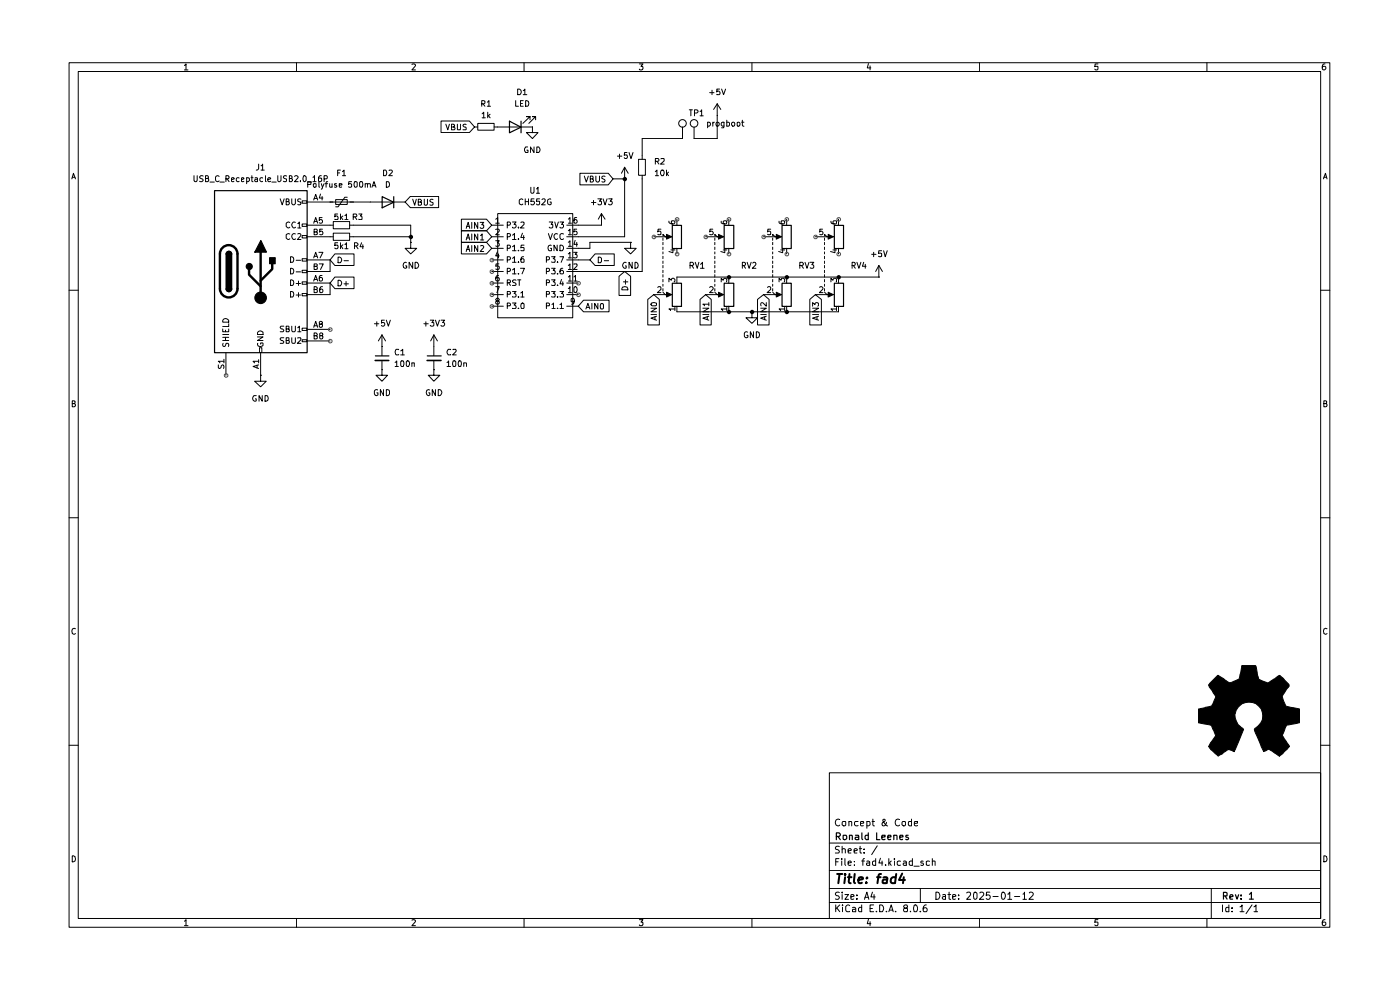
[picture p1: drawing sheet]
<svg xmlns="http://www.w3.org/2000/svg" width="297mm" height="210mm" viewBox="0 0 297 210" stroke-linecap="round" stroke-linejoin="round" font-family="sans-serif">
<g fill="none" stroke="#000" stroke-width=".21">
<path d="M14.7 13.3h267.4v183.4h-267.4zM16.6 15.2h263.6v179.6h-263.6zM39.1 13.9l.4-.3v1.2M39.1 14.8h.8M62.9 13.3v1.9M87.4 13.6h.5l.2 .2-.7 1h.7M109.8 18.9a.66 .66 0 0 1 .7 .4 .66 .66 0 0 1-.2 .8h-.5zM111 19.2l.3-.3v1.2M111.2 13.3v1.9M135.6 13.6h.8l-.4 .5h.3l.1 .1-.1 .5-.5 .1-.2-.1M150.5 19.7h1M151.1 19.1v1"/>
<path d="M152.7 18.9h-.6v.6l.4-.2 .2 .3v.3l-.1 .2-.5-.1M153.1 18.9l.4 1.2 .4-1.2M159.5 13.3v1.9M184.2 13.5l-.2 .9h.7M184.6 14v.8M207.8 13.3v1.9M232.9 13.6h-.6l-.1 .6 .6-.1 .1 .6-.1 .1h-.4l-.2-.1M256 13.3v1.9M281.1 13.6h-.4l-.2 1 .3 .2h.2l.3-.2v-.4l-.2-.1h-.5l-.1 .1M15.2 37.9l.4-1.1 .4 1.1M15.3 37.6h.6M41.2 37.3v1l.2 .2 .4-.2v-1"/>
<path d="M43.1 37.4l-.5-.1-.3 .2 .1 .3 .6 .2 .1 .3-.3 .2h-.5M43.6 37.9l.6-.1v-.4l-.2-.1h-.4v1.2h.6l.1-.4-.3-.2M44.5 38.6h1M46.5 37.4l-.4-.1-.4 .3 .1 .8 .3 .1 .4-.1M46.7 38.6h.9M47.9 37.9h.6v-.5l-.6-.1v1.2M48.2 37.9l.4 .6M49.1 38.1l.6-.2-.2-.2-.4 .1v.7h.5M50.7 37.8l-.3-.1-.3 .2 .1 .6h.5M51.2 38.1l.5-.2v-.1h-.5v.7h.5M52.3 37.8l.4-.1 .2 .2v.4l-.2 .2h-.4M52.3 37.7v1.3"/>
<path d="M53.3 37.7h.4M53.4 37.3v1.2h.3M54.1 37.8h.5v.7M54.6 37.9l-.6 .3 .2 .3h.4M54.9 34.8v.9l-.2 .3-.3 .1M55.4 35.1h.1l.2-.3v1.3M55.4 36.1h.7M55.7 37.8l-.3-.1-.3 .2v.4l.3 .2h.3M56.3 37.3v1.2h.2M56.8 38.1l.6-.2v-.1l-.4-.1-.2 .2v.5l.2 .1h.4M57.7 38.6h.9M58.9 37.3v1.1l.2 .1h.3l.2-.2v-1"/>
<path d="M60.8 37.4l-.4-.1-.3 .2 .1 .3 .6 .2v.4l-.2 .1h-.5M61.4 37.9l.5-.1v-.4l-.5-.1v1.2h.4l.3-.4-.4-.2M62.5 37.4l.2-.1h.3l.3 .2-.8 1h.8M63.8 38.4v.1M64.5 37.3l.4 .2v.8l-.2 .2a.75 .75 0 0 1-.2-1.2zM65.2 38.6h.9M65.3 39.1h.6l.1-.5-.7-.1v1.2M66.4 37.6l.3-.3v1.2M66.4 38.5h.7M66.6 39h.5v.6h-.5zM67.7 38.5v1.1l.1 .1M68.2 37.3l-.5 .1-.1 .2v.8l.1 .1h.5v-.7h-.5l-.1 .1"/>
<path d="M68.2 39l.2 .7M68.8 37.9h.5l.1-.1v-.4l-.1-.1h-.5v1.2M68.8 39l-.5 1.1h-.1M69 39h.5M69.5 38.5h-.2l-.1 .2v1M69.9 39v.6h.5M70.4 39v.7M71.4 39h-.4v.1l.5 .5-.2 .1-.3-.1M71.6 36.7h.5M72 39.3l.6-.1-.1-.2h-.5v.6h.5M72.2 36.1h-.6v1.2M72.6 36.4l.4-.3v1.2"/>
<path d="M72.6 37.3h.7M74.6 38.5h-.6l-.1 .6 .2-.1h.3l.2 .1v.5h-.7M75.2 38.6l.4-.1 .2 .2v.8a.35 .35 0 0 1-.4 .2 .35 .35 0 0 1-.3-.4zM76.3 38.7l.2-.2h.3a.86 .86 0 0 1-.1 1.2l-.4-.2zM77.5 39h.5v.7M77.5 39v.7M78 39.1l.1-.1h.4l.1 .7M78.9 39.7l.4-1.2 .5 1.2M79.1 39.4h.6M81.4 36.1a.66 .66 0 0 1 .6 .4 .66 .66 0 0 1-.2 .8h-.4zM82 38.5h.4a.66 .66 0 0 1 .2 .8 .66 .66 0 0 1-.6 .4zM82.6 36.2l.5-.1 .1 .3-.7 .9h.7"/>
<path d="M93.6 25.7h6l1.1 1.2-1.1 1.2h-6zM94.6 26.3l.4 1.2 .3-1.2M95.8 26.9h.4l.2-.2v-.3l-.6-.1v1.2h.6l.1-.3-.3-.3M97 26.3l.1 1.2h.5l.1-1.2M98.9 26.4l-.4-.1-.3 .3 .3 .3 .4 .2v.3l-.7 .1M100.7 26.9h.7M101.4 26.2h3.4v1.4h-3.4zM102.2 22l.6-.1 .1-.5-.7-.1v1.2M102.3 24.1l.3-.3v1.2M102.3 25h.7M102.5 22l.4 .5M103.4 21.7l.3-.4v1.2"/>
<path d="M103.4 22.5h.7M103.5 23.8v1.2M103.6 24.6l.4 .4M104 24.2l-.5 .5M104.8 26.9h8.2M109.4 21.3v1.2h.6M110.4 21.9h.4M111 21.3h-.6v1.2h.6M111 20.1h.8M111.5 21.3a.66 .66 0 0 1 .7 .5 .66 .66 0 0 1-.3 .7h-.4zM111.9 31.2a.66 .66 0 0 0-.6 .4 .66 .66 0 0 0 .2 .8l.5-.1v-.5h-.2M112.4 25.4v-.7h-.7h.7l-1.5 1.5"/>
<path d="M112.6 39.7v1.1l.2 .2h.2l.3-.3v-1M113 26.9v1.2h1.1l-1.1 1.3-1.3-1.3h1.3M113 26.9h.1M113.3 31.2v1.2l-.8-1.2v1.2M113.6 25.4v-.7h-.6h.6l-1.4 1.5M113.9 31.2a.66 .66 0 0 1 .6 .4 .66 .66 0 0 1-.2 .8h-.4zM123 36.8h6l1.1 1.1-1.1 1.3h-6zM124 37.4l.4 1.2 .4-1.2M125.2 37.9h.6v-.4l-.1-.1h-.5v1.2l.6-.1 .1-.3-.2-.3M126.4 37.4v1l.3 .2h.2l.3-.2v-1M128.4 37.4h-.5l-.2 .1v.4l.7 .4-.3 .3-.4-.1M130.1 37.9h2.4"/>
<path d="M131 33.1h.9M131.4 32.7v.9M132.5 37.9h.1M132.5 35.5v14.7h-12.3M132.5 35.5l-.7 1.3M132.5 35.5l.8 1.3M133 32.4h-.5l-.1 .5h.6v.6l-.4 .1-.2-.1M133.4 32.4l.5 1.2 .4-1.2M135.5 33.8h1.4v3.4h-1.4zM136.2 37.2v20.4h-16M139 36.4l.4-.3v1.2M139 34.2h.6l.2-.2-.1-.3-.7-.1v1.2"/>
<path d="M139 37.3h.7M139.4 34.2l.4 .6M140.2 36.3l.2-.2 .3 .1a.87 .87 0 0 1 0 1.1h-.3a.82 .82 0 0 1-.2-1zM140.2 33.7l.6-.1 .1 .5-.8 .7h.8M141.4 36.1v1.2M141.5 36.8l.3 .5M141.8 36.5l-.4 .4M144.8 26.9v2.5h-8.6v4.4M146.2 23.3h.7M146.6 23.3v1.3M147.3 24h.5l.3-.3-.1-.3-.7-.1v1.3M148.5 23.6l.3-.3v1.3"/>
<path d="M148.5 24.6h.7M150.1 26l.4-.1 .2 .3v.3l-.2 .3-.4-.1M150.1 25.9v1.2M151.2 25.9v.9M151.6 25.9l-.4 .3M152 26l.3-.1 .3 .3v.3l-.3 .3-.4-.3zM152.2 24.5h.1M152.2 22v7.4h-5v-2.5M152.2 22l-.8 1.2M152.2 22l.7 1.2M153.6 25.9v1l-.1 .2h-.4M153.6 26l-.3-.1-.3 .3v.3l.3 .3 .3-.1"/>
<path d="M154.2 26l.3-.1 .3 .3-.1 .5h-.5M154.2 25.5v1.3M155.3 26h.5v.7l-.3 .1-.3-.3zM156.4 26h.5v.7l-.3 .1-.2-.2zM157.3 25.9h.5M157.5 25.5v1.1l.3 .2M280.8 37.9l.4-1.1 .3 1.1M280.8 37.6h.6M59.4 42.2l.5 1.2 .4-1.2M60.7 42.8l.6-.1v-.4l-.2-.1h-.4v1.2h.6l.1-.4-.3-.2M61.5 47.2l-.4-.1-.4 .3v.6l.4 .4 .4-.2M61.5 49.6l-.4-.1-.4 .3v.7l.4 .3 .4-.2"/>
<path d="M61.6 59.4a.66 .66 0 0 1 .7 .4 .66 .66 0 0 1-.2 .7h-.5zM61.6 54.5a.66 .66 0 0 1 .7 .4 .66 .66 0 0 1-.2 .7h-.5zM61.6 56.9a.66 .66 0 0 1 .7 .4 .66 .66 0 0 1-.2 .8h-.5zM61.9 42.2v1l.3 .2h.2l.3-.2v-1M62.7 47.2l-.3-.1a.65 .65 0 0 0-.5 .6 .65 .65 0 0 0 .5 .7l.3-.2M62.7 49.6a.58 .58 0 0 0-.8 .6 .58 .58 0 0 0 .8 .5v-.1M62.8 55.2h1M62.8 57.7h1M63.2 47.4l.3-.3v1.3M63.2 49.6l.4-.1 .2 .4-.7 .9h.7M63.2 48.4h.6M63.3 59.6v.9"/>
<path d="M63.8 42.3l-.4-.1-.2 .1v.4l.6 .2v.1v.4h-.6M64.1 59.8h1v.5h-1zM64.1 57.3h1v.5h-1zM64.1 54.9h1v.5h-1zM64.1 50h1v.5h-1zM64.1 47.5h1v.5h-1zM64.1 42.6h1v.5h-1zM65.1 50.2h5.6M65.1 42.9h20.8M65.1 47.8h5.6M65.1 55.1h4.9M66.6 42.4l.4-1.2 .4 1.2"/>
<path d="M66.6 47.3l.4-1.1 .4 1.1M66.6 59.6l.4-1.2 .4 1.2M66.6 54.7l.4-1.2 .4 1.2M66.6 49.2h.5l.2-.2-.2-.4h-.5v1.2l.7-.1v-.4l-.2-.1M66.6 56.5h.5l.2-.4-.2-.1h-.5v1.2l.7-.1v-.4l-.2-.2M66.6 42.1h.6M66.6 47h.6M66.6 59.3h.6M66.6 54.4h.6M67.7 53.5h.8l-.6 1.2M67.7 56h.9l-.6 1.2M68 41.2l-.3 .8h.8"/>
<path d="M68.3 46.2h-.6v.5l.5-.1 .2 .2-.1 .5h-.6M68.3 58.4h-.4l-.2 .3v.8h.6v-.6h-.4l-.2 .2M68.3 41.7v.7M68.4 48.6h-.6v.6l.4-.2 .3 .3-.1 .4h-.6M70 55.1v2.5h-4.9M70.7 49.5h3.5v1.5h-3.5zM70.7 47h3.5v1.5h-3.5zM71 58.8h4.1v2.4h-4.1l-1-1.2zM71 53.9h4.1v2.4h-4.1l-1-1.2zM71.2 42.3h2.5v1.1h-2.5zM71.6 51.5h-.6v.6l.6-.1 .1 .2-.1 .5-.4 .1-.2-.2M71.6 45.4h-.6v.6l.5-.2 .2 .3-.1 .5-.6-.1"/>
<path d="M71.7 59.4a.66 .66 0 0 1 .7 .4 .66 .66 0 0 1-.2 .8h-.5zM71.7 54.5a.66 .66 0 0 1 .7 .4 .66 .66 0 0 1-.2 .8h-.5zM72.2 45.4v1.2M72.2 51.5v1.3M72.4 52.3l.3 .5M72.4 46.2l.3 .4M72.7 51.9l-.5 .5M72.7 45.8l-.5 .4M73 55.3h.9M73.2 51.8h.1l.2-.3v1.3M73.2 45.7l.3-.3v1.2M73.2 52.8h.6"/>
<path d="M73.2 46.6h.6M73.4 59.7v.9M73.7 41.8h-.5l-1.5 2.1h-.5M74.2 50.2h12.9M74.2 47.8h12.9v3.6M74.9 46h.6l.2-.2-.1-.3-.7-.1v1.2M75.2 52.2h.5l.3-.5-.3-.2h-.5v1.3M75.3 46l.4 .6M75.5 52.2l.5 .6M76.1 45.4h.7l-.3 .4 .3 .2v.5h-.7M76.7 51.5l-.3 .8h.7M77 51.9v.9"/>
<path d="M86.2 55.7a.61 .61 0 0 0-.7 .3 .61 .61 0 0 0 .1 .7l.3 .2 .4-.1v-.4h-.3M87 41.7h6.1v2.3h-6.1l-1.1-1.1zM87.1 51.4v1.3h1.3l-1.3 1.2-1.2-1.2h1.2M87.1 51.4h.1M87.6 42.3l.4 1.2 .3-1.2M87.6 55.6v1.3l-.8-1.3v1.3M88.1 55.6a.65 .65 0 0 1 .7 .7 .65 .65 0 0 1-.7 .6zM88.7 42.9l.6-.1 .1-.3-.2-.2h-.5v1.2h.5l.2-.1v-.5h-.2M90 42.3v1.1l.2 .1h.2l.3-.2v-1M91.9 42.3h-.5l-.2 .2 .1 .3 .6 .2v.4l-.2 .1-.5-.1M97.9 51.4h5.3l1.1 1.3-1.1 1.2h-5.3zM97.9 46.5h5.3l1.1 1.3-1.1 1.2h-5.3z"/>
<path d="M97.9 49h5.3l1.1 1.2-1.1 1.2h-5.3zM98.9 53.4l.4-1.3 .4 1.3M98.9 48.4l.4-1.2 .4 1.2M98.9 50.9l.4-1.3 .4 1.3M99 52.9h.6M99 48h.6M99 50.5h.6M100.1 47.2v1.2M100.1 49.6v1.3M100.1 52.1v1.3M101.4 52.1v1.3l-.7-1.3v1.3M101.4 47.2v1.2l-.7-1.2v1.2"/>
<path d="M101.4 49.6v1.3l-.7-1.3v1.3M101.9 47.2h.7l-.4 .5h.3l.1 .1-.1 .6h-.5l-.1-.1M101.9 52.2l.5-.1 .2 .3-.7 1h.7M101.9 50l.4-.4v1.3M101.9 50.9h.7M104.3 50.2h2.5M104.3 47.8h2.5M104.3 55.1h2.5M104.3 57.6h2.5M104.3 52.7h2.5M105.2 46.5l.4-.3v1.1M105.2 48.7l.6-.1 .1 .2-.1 .3-.6 .7h.7"/>
<path d="M105.2 51.1h.7l-.4 .4 .4 .2-.1 .5h-.6M105.2 47.3h.7M105.5 53.4l-.3 .9h.7M105.6 45.3h15.9v22.1h-15.9zM105.8 58.4a.55 .55 0 0 0-.6 .5v.6a.42 .42 0 0 0 .6 0 .42 .42 0 0 0 0-.6h-.4l-.2 .2M105.8 53.9v.8M105.8 56h-.6v.5a.45 .45 0 0 1 .6 0 .45 .45 0 0 1 0 .6h-.6M107.6 47.8l.6-.1v-.5l-.6-.1v1.3M107.6 50.2l.6-.1v-.5l-.6-.1v1.3M107.6 52.7l.6-.1v-.5l-.6-.1v1.2M107.6 55.1l.6-.1v-.5h-.6v1.1M107.6 57.6l.6-.1v-.5l-.6-.1v1.2"/>
<path d="M107.6 60h.6v-.6h-.6v1.1M107.9 60l.4 .5M108.7 47.1h.8l-.4 .5 .4 .2v.3l-.3 .3h-.3l-.2-.2M108.7 49.9l.4-.4v1.3M108.7 52.3l.4-.3v1.2M108.7 54.8l.4-.3v1.1M108.7 57.2l.4-.3v1.2M108.7 50.8h.8M108.7 53.2h.8M108.7 55.6h.8M108.7 58.1h.8M109.5 59.4h-.7l-.1 .3 .3 .3h.2l.3 .4-.2 .1h-.6"/>
<path d="M109.8 59.4h.7M110 48.2v.2M110 50.6v.2M110 53.1v.1M110 55.6h.1M110 58v.1M110.2 59.4v1.1M110.4 56.9h.9l-.6 1.2M110.5 47.2h.7v.4l-.8 .8h.8M110.8 49.5l-.3 .9h.8M110.9 42.3l-.3-.1-.4 .3v.8l.4 .1 .3-.1M111.1 54.5h-.4l-.2 1 .1 .1h.6v-.6l-.2-.1h-.3l-.2 .2"/>
<path d="M111.1 50v.8M111.2 52h-.6l-.1 .6 .6-.1 .1 .6h-.7M111.4 42.2v1.2M111.4 42.8h.7M112.1 42.2v1.2M113.3 42.2h-.6l-.1 .6 .6-.1 .2 .2v.3l-.3 .2h-.3l-.2-.1M113.8 40.1h.2l.1-.4v1.3M113.8 41h.7M114.5 42.2h-.6l-.1 .6 .6-.1 .1 .6-.2 .1h-.3l-.2-.1M115 42.3l.2-.1h.3l.2 .1v.4l-.8 .7h.8M115.9 60h.6v-.6h-.6v1.1M115.9 57.6l.6-.1v-.5l-.6-.1v1.2"/>
<path d="M115.9 55.1l.6-.1v-.5h-.6v1.1M116.3 49.5l.5 1.3 .4-1.3M116.5 47.1h.8l-.4 .5 .4 .1v.5l-.2 .2h-.4l-.2-.2M116.8 42.3l-.2-.1-.3 .1v1l.3 .1h.2l.1-.5h-.2M116.9 52.1l-.1-.1a.66 .66 0 0 0-.5 .5 .66 .66 0 0 0 .2 .7l.5-.1v-.4h-.2M117 59.4h.8l-.4 .4 .4 .2-.1 .5h-.7M117 56.9h.8l-.4 .4 .4 .3-.1 .5-.7-.1M117 54.5h.8l-.4 .4 .4 .2-.1 .5h-.7M117.7 47.1l.3 1.3 .5-1.3M118.2 52v1.2l-.7-1.2v1.2M118.3 58v.1M118.3 55.6h.1"/>
<path d="M118.3 49.6a.57 .57 0 0 0-.8 .5 .57 .57 0 0 0 .7 .6l.1-.1M118.8 54.5h.8l-.6 1.1M118.8 52a.66 .66 0 0 1 .7 .4 .66 .66 0 0 1-.2 .8h-.5zM118.8 47.1h.8l-.5 .5 .5 .2v.3l-.3 .3h-.3l-.2-.2M119.1 59.3l-.3 .9h.8M119.4 56.9l-.4 .1a.94 .94 0 0 0 0 1.1h.4l.2-.2v-.3l-.3-.3h-.3l-.2 .3M119.4 59.8v.7M119.6 49.6h-.1a.45 .45 0 0 0-.7 .2l.1 .8a.37 .37 0 0 0 .3 .2 .37 .37 0 0 0 .4-.2M120.2 55.1h4.9M120.6 58.8l.3-.4v1.2M120.6 56.3l.3-.3v1.2M120.6 53.9l.3-.4v1.2"/>
<path d="M120.6 51.4l.3-.3v1.2M120.6 49l.3-.4v1.2M120.6 46.5l.3-.3v1.1M120.6 47.3h.6M120.6 59.6h.6M120.6 57.2h.6M120.6 54.7h.6M120.6 52.3h.6M120.6 49.8h.6M121.7 53.5h.7l-.4 .4 .3 .1v.6h-.6M121.8 58.8l.3-.4v1.2M121.8 56.1l.5-.1 .1 .3-.7 .9h.7"/>
<path d="M121.8 59.6h.6M122 51l-.2 .8h.7M122.3 48.6h-.5v.6l.4-.2 .2 .3-.1 .4h-.5M122.3 46.2h-.4l-.1 .2v.9h.5v-.6l-.4-.1-.1 .2M122.3 51.4v.9M125.5 42.9h.9M125.9 42.5v.9M126.2 53.9h4.1v2.4h-4.1l-1.1-1.2zM126.8 42.2h.8l-.4 .5 .4 .1v.5l-.2 .1h-.4l-.2-.1M126.9 54.5h.4l.3 .3v.7l-.2 .2h-.5zM127.6 45.3v2.5h-7.4M127.6 45.3l-.7 1.2"/>
<path d="M127.6 45.3l.8 1.2M127.9 42.2l.5 1.2 .4-1.2M128.2 55.3h.9M129.1 42.2h.8l-.4 .5 .4 .2v.3l-.3 .2h-.3l-.2-.1M131.3 58.6l1.2-1 1.3 1v4.1h-2.5zM132.3 59.8h.9M132.7 59.4v.9M132.8 55.7a.54 .54 0 0 0-.6 .1 .54 .54 0 0 0-.1 .6l.4 .5 .3-.1v-.4h-.1M133.8 51.4v1.3h1.2l-1.2 1.2-1.3-1.2h1.3M133.8 51.4h.1M133.8 51.4h-8.7v1.3h-4.9M134.1 55.6v1.3l-.7-1.3v1.3"/>
<path d="M134.7 55.6a.64 .64 0 0 1 .7 .7 .64 .64 0 0 1-.7 .6zM138.7 50.2h3.4M140.2 48.6h-.6l-.1 .6 .2-.2h.3l.2 .2v.5h-.7M140.6 50v-.3l.5 .5M140.6 50.5v.5M140.6 51.4v.5M140.6 52.4v.5M140.6 53.4v.5M140.6 54.4v.5M140.6 55.4v.5M140.6 56.3v.5M140.6 57.3v.5"/>
<path d="M140.6 58.3v.5M140.6 59.3v.5M141.4 49.7l1.1 .5-1.1 .5zM141.9 59.8v-.8l.5 .4 .1-.3 .4-.1 .3 .3v.3l-.2 .2M141.9 46.9a.72 .72 0 0 0 .5 .6 .72 .72 0 0 0 .8-.2l-.2-.5h-.5l-.1 .5 .3 .2M142.3 53h.9M142.8 52.8v.8l-.9-.2M143.6 46.5v1.3M143.6 52.7v1.2M146.4 56.3l.7-.1 .1-.3-.3-.3h-.5v1.3M146.7 56.3l.5 .6M147.5 55.6l.4 1.3 .4-1.3"/>
<path d="M148.6 56.1l.4-.5v1.3M148.6 56.9h.8M149.7 50.2h3.5M151.2 48.6h-.6l-.1 .6 .2-.2h.4l.2 .3-.1 .4h-.7M151.6 50v-.3l.6 .5M151.6 50.5v.5M151.6 51.4v.5M151.6 52.4v.5M151.6 53.4v.5M151.6 54.4v.5M151.6 55.4v.5M151.6 56.3v.5"/>
<path d="M151.6 57.3v.5M151.6 58.3v.5M151.6 59.3v.5M152.4 49.7l1.1 .5-1.1 .5zM153 59.8v-.8l.4 .4 .3-.4 .4 .1v.7M153 46.9l.1 .4 .8 .2 .3-.2-.1-.5h-.5l-.2 .2v.3l.3 .2M153.4 53h.8M153.8 52.8v.8l-.9-.2M154.6 46.5v1.3M154.6 52.7v1.2M154.6 58.8v1.2M157.5 56.3l.6-.1v-.5l-.6-.1v1.3"/>
<path d="M157.7 56.3l.5 .6M158.5 55.6l.4 1.3 .4-1.3M159.7 55.8l.4-.2 .3 .5-.8 .8h.8M162 50.2h3.4M163.5 48.6h-.6l-.1 .6 .2-.2h.3l.2 .2v.5h-.7M163.9 50v-.3l.5 .5M163.9 50.5v.5M163.9 51.4v.5M163.9 52.4v.5M163.9 53.4v.5M163.9 54.4v.5M163.9 55.4v.5"/>
<path d="M163.9 56.3v.5M163.9 57.3v.5M163.9 58.3v.5M163.9 59.3v.5M164.7 49.7l1.1 .5-1.1 .5zM165.3 59.8v-.8l.4 .4 .1-.3h.6v.7M165.3 46.9l.1 .4 .8 .2 .3-.2-.1-.5h-.6l-.1 .5 .3 .2M165.6 53h.9M166 52.8v.8l-.8-.2M166.9 46.5v1.3M166.9 52.7v1.2M166.9 58.8v1.2"/>
<path d="M169.7 56.3l.7-.1v-.3l-.2-.3h-.5v1.3M170 56.3l.4 .6M170.8 55.6l.4 1.3 .4-1.3M171.9 55.6h.7l-.4 .5 .4 .3v.4h-.7M173 50.2h3.5M174.5 48.6h-.6v.6l.4-.2 .3 .3-.1 .4h-.6M174.9 50v-.3l.5 .5M174.9 50.5v.5M174.9 51.4v.5M174.9 52.4v.5M174.9 53.4v.5M174.9 54.4v.5"/>
<path d="M174.9 55.4v.5M174.9 56.3v.5M174.9 57.3v.5M174.9 58.3v.5M174.9 59.3v.5M175.7 49.7l1.1 .5-1.1 .5zM176.3 59.8v-.8l.4 .4 .3-.4h.3l.2 .2-.1 .6M176.3 46.9l.1 .4a.94 .94 0 0 0 1.1 0l-.1-.5h-.5l-.2 .5 .3 .2M176.7 53h.8M177.1 52.8v.8l-.9-.2M177.9 46.5v1.3M177.9 52.7v1.2"/>
<path d="M177.9 58.8v1.2M180.8 56.3l.6-.1v-.5l-.6-.1v1.3M181 56.3l.4 .6M181.8 55.6l.4 1.3 .4-1.3M183.2 55.6l-.2 .9h.7M183.6 56.1v.8M184.9 53.9h.9M185.3 53.5v1M186.4 58.8h.1M186.4 56.3l-.6 1.3M186.4 56.3v2.5M186.4 56.3l.8 1.3"/>
<path d="M186.4 58.8h-42.8v1.2M187 53.2h-.6v.6h.6v.6h-.6M187.5 53.2l.3 1.3 .4-1.3M14.7 61.6h1.9M46.3 77.4v.6l.2 .2 .4-.3v-.2l.3-.3 .2 .1v.7M47.2 69.8v.6h1.3v-.6M47.2 72.2h1.3M47.2 71.6h1.3M47.2 71h1.3M47.3 72.8l-.1 .4 .3 .3 .3-.1 .2-.6h.3l.2 .2-.1 .5M47.5 67.7h.7l.3 .3v.3h-1.3v-.3zM47.5 76.6h-1.2l.4 .4"/>
<path d="M47.5 76.2v.8M47.8 70v.4M47.8 71.6v.6M47.9 74.8v4.8M48.5 68.7v.6h-1.3M54.5 77.5v.6M54.6 71.5h1.2l-1.2 .7h1.2M54.7 72.8l-.1 .1a.66 .66 0 0 0 .5 .6 .66 .66 0 0 0 .7-.3l-.1-.5h-.4v.3M54.9 70.3l.4-.1 .5 .3v.5h-1.2v-.4zM54.9 77.4l-1.2 .3 1.2 .5M54.9 76.6h-1.2l.3 .4M54.9 76.3v.7"/>
<path d="M55 73.8h.5v1h-.5zM55.3 79.6v1.3h1.2l-1.2 1.2-1.3-1.2h1.3M55.3 79.6h.1M55.3 74.8v4.8M60.2 69.2l-.7 .1-.1 .2 .3 .3h.2l.3 .3-.2 .3h-.6M60.2 71.6h-.6l-.2 .2 .3 .4h.2l.3 .3-.2 .3h-.6M60.7 69.8h.4l.2-.2-.1-.4h-.5v1.2h.6l.1-.5-.3-.1M60.7 72.2h.4l.2-.1-.1-.5h-.5v1.2h.6l.1-.4-.3-.2M61.6 61.8a.66 .66 0 0 1 .7 .5 .66 .66 0 0 1-.2 .7h-.5zM61.9 69.2v.9l.2 .3h.4l.2-.3v-.9M61.9 71.6v1l.2 .2 .5-.1 .1-1.1M62.8 60.1h1"/>
<path d="M62.8 62.6h1M63.2 69.5l.3-.3v1.2M63.2 71.7l.6-.1v.4l-.7 .8h.7M63.2 70.4h.6M63.3 62.1v.9M64.1 72.1h1v.4h-1zM64.1 69.6h1v.5h-1zM64.1 62.2h1v.6h-1zM65.1 60h4.9M65.1 69.9h4.9M65.1 72.3h4.9M66.6 69.4l.4-1.2 .4 1.2"/>
<path d="M66.6 61.4h.5l.2-.3-.2-.3h-.5v1.3l.7-.1v-.4l-.2-.2M66.6 71.2h.5l.2-.3-.2-.3h-.5v1.3l.7-.2v-.3l-.2-.2M66.6 69.1h.6M67.9 68.8l-.2-.5 .2-.1 .4 .1v.4l-.6 .1v.5l.2 .1h.3l.2-.2-.1-.4h-.1M68 71.2l-.2-.4 .2-.2 .4 .1v.4l-.6 .2v.4l.2 .2h.2l.3-.3-.1-.4h-.2M68.4 60.8l-.4 .1-.2 .2v.9h.6v-.6l-.4-.1-.2 .3M70 60v2.5h-4.9M73 60.2h.9M79.4 68.7h1M79.9 68.3v.9M81 78.4v1.2h1.2l-1.2 1.3-1.2-1.3h1.2M81 78.4h.1"/>
<path d="M81 73.5h.1M81 71v4.5M81 76.5v1.9M81 71l-.7 1.3M81 71l.8 1.3M81.5 67.9h-.6v.6l.6-.1 .1 .5-.2 .3-.5-.2M82 67.9l.4 1.3 .4-1.3M83.8 76.9l.4-.3v1.1M83.8 77.7h.7M84.6 74.2l-.1-.1a.66 .66 0 0 0-.7 .4 .66 .66 0 0 0 .3 .8l.5-.1M85 74.4l.4-.3v1.2M85 75.3h.8"/>
<path d="M85.2 76.6h.4l.1 .7-.2 .4h-.3l-.2-.2v-.8zM86.4 76.6h.3a.87 .87 0 0 1 0 1.1h-.3l-.2-.2v-.8zM87.4 77.1l.5-.1v.7M87.4 77v.7M89.9 68.7h1M90.3 68.3v.9M91.3 67.9h.7l-.4 .5 .4 .1v.5l-.1 .2h-.5l-.1-.2M92 78.4v1.2h1.3l-1.3 1.3-1.1-1.3h1.1M92 78.4h.1M92 71v4.5M92 76.5v1.9M92 71l-.6 1.3"/>
<path d="M92 71l.8 1.3M92.4 67.9l.4 1.3 .4-1.3M93.6 67.9h.7l-.4 .5 .3 .1 .1 .4-.2 .3h-.4l-.1-.2M94.8 76.9l.4-.3v1.1M94.8 77.7h.8M95.6 74.2l-.5-.1-.3 .5 .3 .7 .5-.1M96.1 76.6h.4l.2 .1v.8l-.2 .2h-.4zM96.1 74.2l.6-.1 .1 .3-.8 .9h.8M97.3 76.6h.5l.1 .7-.2 .4h-.4zM98.4 77.1l.5-.1 .1 .7M98.4 77v.7M104.3 62.5h2.5"/>
<path d="M104.3 60h2.5M104.3 65h2.5M105.2 60.8h.7l-.5 1.3M105.4 63.9l-.2-.4 .2-.2h.3l.2 .3-.7 .4v.4l.2 .1 .4-.1 .1-.1v-.3l-.2-.1M107.6 62.4h.6v-.5l-.6-.1v1.2M107.6 64.9h.6v-.5l-.6-.1v1.2M108.7 61.8h.8l-.4 .4 .4 .3v.3l-.2 .2-.6-.1M108.7 64.3h.8l-.4 .4 .4 .3v.3l-.2 .2-.6-.1M110 62.9v.1M110 65.4v.1M110.5 62.2l.3-.4v1.2M110.5 63h.7"/>
<path d="M110.6 64.4l.3-.1 .3 .2v.8l-.2 .2-.4-.1zM115.9 62.4h.6v-.5l-.6-.1v1.2M115.9 64.9h.6v-.5l-.6-.1v1.2M117 61.8h.8l-.4 .4 .4 .3-.1 .5-.7-.1M117.1 64.6l.3-.3v1.2M117.1 65.5h.7M118.3 62.9v.1M118.3 60.5h.1M118.3 65.4v.1M118.8 61.8h.8l-.5 .4 .5 .3v.3l-.2 .2-.6-.1M118.8 64.6l.3-.3v1.2M118.8 65.5h.8"/>
<path d="M120.2 62.5h2.5M120.2 60h2.5M120.2 65h2.5M120.6 61.2l.3-.4v1.3M120.6 62.1h.6M121.8 63.9v.1h-.6v-.6l.4-.1 .2 .2-.1 .9-.5 .1M122 60.8a.71 .71 0 0 1 .4 .6 .71 .71 0 0 1-.3 .7l-.3-.3v-.7zM123.8 63.7h5.4v2.4h-5.4l-1.1-1.1zM124.3 65.5l.4-1.1 .4 1.1M124.5 65.2h.5M125.6 64.4v1.1M126.8 64.4v1.1l-.6-1.1v1.1"/>
<path d="M127.4 64.4h.4l.2 .2v.8l-.1 .1h-.5zM132.1 60.9h.9l.2 .6h-1.3zM137.4 63.5l1.3-1 1.2 1v5.4h-2.5zM138.1 65.4h1.2l-1.2 .7h1.2M138.1 66.7h1.2M138.2 64.3h1l.1 .4-.2 .2h-.7l-.3-.3zM138.7 62.5h3.4M138.9 67.2v.6M139.3 67.1l-1.2 .4 1.2 .4M139.5 61l.2-.2h.3l.2 .2v.4l-.7 .7h.7M140.6 62l.5 .5M140.6 60.3v.4"/>
<path d="M140.6 61.2v.5M141.4 62l1.1 .5-1.1 .5zM143.2 65.5h-1.3l.3 .4M143.2 65.2v.7M143.6 65v1.1h34.3v-1.1M148.5 63.5l1.2-1 1.2 1v5.4h-2.4zM149.1 65.4h1.3l-1.3 .7h1.3M149.1 66.7h1.3M149.7 62.5h3.5M150 67.2v.6M150.4 67.1l-1.3 .4 1.3 .4M150.4 64.5h-1.3l.3 .4"/>
<path d="M150.4 64.2v.7M150.5 61l.2-.2h.4l.2 .3-.1 .3-.7 .7h.8M151.6 62l.6 .5M151.6 60.3v.4M151.6 61.2v.5M152.4 62l1.1 .5-1.1 .5zM154.2 65.5h-1.2l.3 .4M154.2 65.2v.7M154.6 65v1.1M158.6 70.5l-.4-.1-.3 .3v.6l.2 .3h.3l.3-.1v-.4h-.3M159.5 66.1v1.3h1.2l-1.2 1.2-1.3-1.2h1.3M159.5 66.1h.1"/>
<path d="M159.9 70.4v1.2l-.7-1.2v1.2M160.4 70.4a.64 .64 0 0 1 .7 .6 .64 .64 0 0 1-.7 .6zM160.7 63.5l1.3-1 1.2 1v5.4h-2.5zM161.4 65.4h1.2l-1.2 .7h1.2M161.4 66.7h1.2M162 62.5h3.4M162.2 67.2v.6M162.6 67.1l-1.2 .4 1.2 .4M162.6 64.2v.8l-.9-.8-.3 .2 .1 .5M162.8 61l.2-.2h.3l.2 .2v.4l-.8 .7h.8M163.9 62l.5 .5M163.9 60.3v.4"/>
<path d="M163.9 61.2v.5M164.7 62l1.1 .5-1.1 .5zM166.5 65.5h-1.2l.3 .4M166.5 65.2v.7M166.9 65v1.1M171.8 63.5l1.2-1 1.2 1v5.4h-2.4zM172.4 65.4h1.3l-1.3 .7h1.3M172.4 65v-.8l.5 .4 .1-.3h.6l.1 .5-.2 .2M172.4 66.7h1.3M173 62.5h3.5M173.3 67.2v.6M173.7 67.1l-1.3 .4 1.3 .4"/>
<path d="M173.9 61l.4-.2 .3 .4-.8 .9h.8M174.9 62l.5 .5M174.9 60.3v.4M174.9 61.2v.5M175.7 62l1.1 .5-1.1 .5zM177.5 65.5h-1.2l.3 .4M177.5 65.2v.7M280.2 61.6h1.9M15.3 85.6h.5l.1-.2v-.3l-.6-.1v1.3l.6-.1 .1-.3-.2-.3M54.4 83.9h-.5a.61 .61 0 0 0-.3 .8 .61 .61 0 0 0 .8 .3v-.4h-.2M55.6 83.9v1.2l-.6-1.2v1.2M56.2 83.9h.4a.66 .66 0 0 1 .3 .8 .66 .66 0 0 1-.7 .4z"/>
<path d="M80.1 82.7l-.3-.1-.3 .2v.9a.37 .37 0 0 0 .3 .2 .37 .37 0 0 0 .4-.2v-.4h-.3M81.4 82.6v1.3l-.7-1.3v1.3M82 82.6a.52 .52 0 0 1 .6 .4v.6a.52 .52 0 0 1-.6 .3zM91.1 82.7l-.1-.1a.6 .6 0 0 0-.6 .7 .6 .6 0 0 0 .7 .5l.1-.5h-.3M92.4 82.6v1.3l-.7-1.3v1.3M93 82.6a.65 .65 0 0 1 .7 .7 .65 .65 0 0 1-.7 .6zM280.8 85.6h.5l.1-.2v-.3l-.6-.1v1.3l.6-.1 .1-.3-.2-.3M14.7 109.8h1.9M280.2 109.8h1.9M16 133.4l-.2-.1a.65 .65 0 0 0-.6 .6 .65 .65 0 0 0 .6 .6l.2-.1M281.5 133.4l-.2-.1a.65 .65 0 0 0-.6 .6 .65 .65 0 0 0 .6 .6l.2-.1M14.7 158.1h1.9"/>
<path d="M256.6 145l1.7-1.7 2.6 1.6 .5-.2 1.5-.7 .6-2.8h2.8l.2 .1 .5 2.8 2 .8 2.4-1.6 .8 .6 1.3 1.4v.3l-1 1.4a1.32 1.32 0 0 0-.1 1.9l.4 .9 2.9 .6v2.9l-2.3 .5a.81 .81 0 0 0-.9 1l-.5 1.3 1.6 2.2-2.2 2.1-2.2-1.5-1.1 .5-1.7-3.9a.91 .91 0 0 1-.2-1 2.96 2.96 0 0 0 1.6-3.7 2.96 2.96 0 0 0-3.6-1.8 2.96 2.96 0 0 0-2.2 3.3 2.86 2.86 0 0 0 1.6 2.1l.2 .3-1.9 4.7-1.2-.5-2.3 1.5-1.5-1.4-.4-.6a1.37 1.37 0 0 1 .6-1.2l.8-1.1-.9-2.2-2.7-.6v-2.9l2.8-.6 .8-2-1.4-2.1-.1-.4zM280.2 158.1h1.9M175.9 163.9h104.3v30.9h-104.3zM175.9 178.8h104.3M178.1 179.6l-.5-.1-.3 .2v.4l.5 .2 .3 .4-.2 .2h-.7M178.1 173.8a.67 .67 0 0 0-.9 .6 .67 .67 0 0 0 .9 .7v-.1M178.7 179.5v1.4M178.7 174.3h.7l-.1 .8a.45 .45 0 0 1-.6-.2zM180.1 174.3h.5l.1 .9M180.1 174.3v.9M182 174.3h-.6l-.1 .6a.52 .52 0 0 0 .7 .2M182.5 179.5v1.3v.1h.3"/>
<path d="M182.5 174.7l.7-.1-.1-.3h-.5l-.1 .1v.6l.2 .2 .4-.1M183.9 175.1a.45 .45 0 0 0 .7-.2l-.2-.6h-.5v1.4M185 174.3h.5M185.2 173.7v1.3l.3 .2M186.1 179.4l-1.2 1.9M188 174.4l-.3 .7-.3 .1-.3-.3 .1-.4 .6-.5-.3-.3-.2 .2 .1 .4 .5 .6 .4 .3M190.8 173.8a.67 .67 0 0 0-.9 .6 .67 .67 0 0 0 .9 .7v-.1M191.4 174.3h.6v.8a.45 .45 0 0 1-.6-.2zM193.4 174.3h-.6l-.1 .2 .1 .6h.6M193.4 173.7v1.5M194 174.7l.7-.1v-.3h-.6l-.1 .1v.6l.2 .2 .5-.1M15.3 181.5a.64 .64 0 0 1 .7 .7 .64 .64 0 0 1-.7 .6z"/>
<path d="M39.1 195.4l.4-.3v1.3M39.1 196.4h.8M62.9 194.8v1.9M87.4 195.2l.5-.1 .2 .2-.7 1.1h.7M111.2 194.8v1.9M135.6 195.1h.8l-.4 .5h.3l.1 .2-.1 .5-.5 .1-.2-.2M159.5 194.8v1.9M175.9 191.4h104.3M175.9 188.5h104.3M175.9 184.7h104.3M177.3 192v1.4M177.3 182.8h.5"/>
<path d="M177.6 192.6l.5 .8M178 182.1h-.7v1.5M178.1 189.3l-.5-.1-.3 .2v.4l.5 .2 .3 .4-.3 .4-.6-.1M178.1 192l-.8 .8M178.6 182.1v.2M178.6 182.6v1M178.7 189.2v.2M178.7 180.2l.2-.2 .4 .2v.7M178.7 189.8v1M178.7 192v.1M178.7 192.5v.9M179.2 189.8h.8l-.8 1h.8"/>
<path d="M179.2 182.1v1.3l.2 .2M179.9 183.1l.7-.1-.2-.4-.5 .2v.6l.3 .2 .3-.1M179.9 180.5l.7-.1-.2-.4-.5 .2v.6l.1 .1h.5M180.3 192.1l-.5-.1-.4 .3 .1 .9 .2 .2 .6-.1M180.5 190.3l.7-.2-.1-.3h-.6v.9h.6M180.9 192.5h.4l.2 .2v.7h-.6v-.4l.6-.2M181.2 180.5l.7-.1-.1-.3-.4-.1-.2 .2 .1 .7h.5M181.3 183.5v.1M181.3 182.7v.1M181.8 190.6v.2M181.8 189.8v.2M182.3 180h.5"/>
<path d="M182.8 192v1.4h-.5l-.2-.7 .3-.2h.4M182.8 182.6h.6M183.3 180.9h.1M183.3 180.1v.1M183.4 190.8l.5-1.6 .4 1.6M183.4 182.1l-.3 .3v1.2M183.5 190.3h.7M183.9 182.7l.3-.1 .3 .2v.8M184.2 195l-.2 .9h.7M184.5 183l-.6 .1-.1 .1 .2 .4 .5-.1M184.6 195.5v.9M184.6 192.7h.5"/>
<path d="M185.1 189.2l-.4 1.1h1M185.3 192h-.7v1.4h.7M185.4 189.8v1M185.8 182.7l-.5-.1-.2 .3 .1 .6h.6M185.8 182.1v1.5M185.9 193.3v.1M186.6 192a.81 .81 0 0 1 .9 .4 .81 .81 0 0 1-.3 1h-.6zM186.8 182l-.4 1.1h.9M187.1 182.6v1M187.9 183.5v.1M188 193.3v.1M188.6 193.4l.5-1.4 .4 1.4"/>
<path d="M188.6 182.1v1.5M188.7 193.1h.7M188.7 183.1l.4 .5M189.1 182.6l-.5 .5M189.7 182.1v.2M189.7 182.6v1M190 193.3v.1M191 182.7l-.4-.1-.3 .3 .1 .6h.6M191.7 182.7l.3-.1 .3 .2v.8M192 192.6l-.2-.1v-.4l.2-.1h.5v.5l-.7 .2-.1 .2 .2 .5h.6v-.5l-.2-.3M192.3 183l-.6 .1-.1 .1 .2 .4 .5-.1M193.1 193.3v.1"/>
<path d="M193.6 182.7l-.5-.1-.2 .3 .1 .6h.6M193.6 182.1v1.5M193.9 183.7h1.1M194 192h.1a.87 .87 0 0 1 .3 1.4l-.5-.1-.1-.8zM195.2 193.3v.1M195.2 188.5v2.9M195.8 182.7l-.3-.1-.2 .3 .1 .2h.4l.1 .3-.1 .2-.5-.1M196.5 192h-.2a1.04 1.04 0 0 0-.3 1.4h.5l.2-.6-.3-.3-.6 .3M197.2 182.7h-.7v.8h.7M197.8 182.7h.6v.9M197.8 182.1v1.5M198.5 189.2a.77 .77 0 0 1 .9 .8 .77 .77 0 0 1-.9 .8z"/>
<path d="M200 189.8h.6v1M200.6 190.1l-.7 .2 .3 .5 .4-.1M201.1 189.8h.6M201.3 189.2v1.5l.4 .1M202.1 190.3l.7-.2-.1-.3h-.6v.9h.6M203.4 190.6v.2M203.4 189.8v.2M205.1 189.4l.6-.2 .2 .4-.1 .3-.7 .9h.8M206.6 189.4l.3-.2 .4 .4v.8l-.4 .4a.99 .99 0 0 1-.3-1.4zM207.8 194.8v1.9M207.9 189.4l.1-.2h.4l.3 .5-.9 1.1h.9M210 189.2h-.7l-.1 .8 .6-.2 .3 .3-.1 .5-.2 .2-.6-.2"/>
<path d="M210.7 190.2h1.1M212.5 189.4l.3-.2a.82 .82 0 0 1 .5 .8 .82 .82 0 0 1-.5 .8l-.3-.2-.1-.4zM213.8 189.7h.2l.2-.5v1.6M213.8 190.8h.8M215.2 190.2h1.1M217 189.7l.3-.5v1.6M217 190.8h.8M218.4 189.4l.1-.2h.4l.3 .5-.9 1.1h.9M232.9 195.1h-.6l-.1 .6 .6-.1 .1 .6-.1 .2h-.4l-.2-.2M256 194.8v1.9M257 188.5v6.3M259.3 192v1.4"/>
<path d="M260.7 192v1.4h-.6v-.9h.6M261.4 193.3v.1M261.4 192.5v.2M263.1 192.4l.3-.2 .1-.2v1.4M263.1 193.4h.8M265.6 192l-1.3 1.8M266 192.4l.5-.4v1.4M266 193.4h.8M280.8 181.5a.64 .64 0 0 1 .7 .7 .64 .64 0 0 1-.7 .6zM281.1 195.1l-.4 .1-.2 .9 .3 .3h.2l.3-.3v-.3l-.2-.2h-.5l-.1 .2"/>
<circle cx="144.8" cy="26.2" r=".8"/>
<circle cx="147.2" cy="26.2" r=".8"/>
<circle cx="55.3" cy="63.2" r="1.23"/>
</g>
<g fill="none" stroke="#000" stroke-width=".25">
<path d="M108.1 25.7l2.4 1.3-2.4 1.2zM110.5 25.7v2.5M45.5 40.4h19.7v34.4h-19.7zM48 53.9h1.2v7.4h-1.2zM48 53.9a.59 .59 0 0 1 .6-.6 .59 .59 0 0 1 .6 .6M55.3 51l1.2 2.5h-2.4zM57.2 54.7h1.2v1.2h-1.2zM81.1 41.7l2.4 1.2-2.4 1.2zM83.5 41.7v2.4M142.6 47.8h2v4.9h-2zM153.6 47.8h2.1v4.9h-2.1zM165.9 47.8h2v4.9h-2z"/>
<path d="M177 47.8h1.9v4.9h-1.9zM48 61.3a.59 .59 0 0 0 .6 .6 .59 .59 0 0 0 .6-.6M79.6 75.5h2.9M90.6 75.5h3M142.6 60.1h2v4.9h-2zM153.6 60.1h2.1v4.9h-2.1zM165.9 60.1h2v4.9h-2zM177 60.1h1.9v4.9h-1.9zM177.4 177.4h.6l.3-.2v-.3l-.3-.2h-.6v1.4M177.8 177.4l.5 .7M178.9 177.3l.6-.1 .1 .7a.45 .45 0 0 1-.7 0zM180.2 177.3l.5-.1 .1 .9"/>
<path d="M180.2 177.2v.9M181.5 177.2h.6l.1 .9M182.2 177.5l-.7 .1-.1 .2 .3 .3 .5-.1M182.8 176.7v1.2l.2 .2M184.2 177.2h-.5l-.2 .2v.5l.3 .2 .4-.1M184.2 176.7v1.4M186 176.7v1.4h.7M187.1 177.6l.7-.1v-.3h-.6l-.1 .1 .1 .7h.6M188.3 177.6l.7-.1-.1-.3h-.5l-.1 .1v.6l.2 .2 .4-.1M189.6 177.3l.6-.1 .1 .9M189.6 177.2v.9M190.9 177.6l.7-.1-.1-.3h-.5l-.1 .1v.6l.2 .2 .4-.1"/>
<path d="M192.7 177.2h-.5v.2v.2h.4l.1 .3-.1 .2-.4-.1M259.6 190h.6l.1-.5-.2-.2h-.5v1.4M259.9 190l.4 .7M260.9 190.3l.7-.2-.2-.3-.4 .1-.1 .7 .1 .1h.5M262.1 189.8l.3 .9 .4-.9M263.3 190.6v.1M263.3 189.9v.1M265.1 189.7l.4-.4v1.4M265.1 190.7h.8"/>
<circle cx="52.9" cy="56.5" r=".64"/>
</g>
<g fill="none" stroke="#000" stroke-width=".42">
<path d="M177.6 185.4h1.1M178.1 185.4l-.3 1.9M179.3 185.4v.2M179.3 186.1l-.2 1.2M179.9 186.1h.7M180.2 185.4l-.2 1.6 .1 .3h.4M181.3 185.4l-.2 1.6 .3 .3M182.1 186.7l.9-.2v-.3a.6 .6 0 0 0-.8 .1v1h.6M183.8 187.2v.1M183.9 186.2h.1l-.1 .1v-.1v.1M186.1 186.1h.7M186.9 185.4h-.2l-.3 .2-.3 1.7"/>
<path d="M187.4 186.2h.8l-.1 1.1M188.2 186.5l-.9 .2-.1 .1v.5h.9M190 186.2a.65 .65 0 0 0-1 .2l-.1 .5 .2 .4h.8M190.1 185.4l-.2 1.9M191.4 185.3l-.7 1.4h1.3M191.7 186.1l-.1 1.2"/>
</g>
<g fill="#000">
<path d="M48.1 53.5a.59 .59 0 0 1 .7-.1 .59 .59 0 0 1 .4 .5h-1.2zM55.3 51l1.2 2.5h-2.4zM57.2 54.7h1.2v1.2h-1.2zM141.4 49.7l1.1 .5-1.1 .5zM152.4 49.7l1.1 .5-1.1 .5zM164.7 49.7l1.1 .5-1.1 .5zM175.7 49.7l1.1 .5-1.1 .5zM48 53.9h1.2v7.4h-1.2zM48 61.3h1.2a.59 .59 0 0 1-.6 .6 .59 .59 0 0 1-.6-.6zM141.4 62l1.1 .5-1.1 .5zM152.4 62l1.1 .5-1.1 .5zM164.7 62l1.1 .5-1.1 .5z"/>
<path d="M175.7 62l1.1 .5-1.1 .5zM258.3 143.3l2.6 1.6 2-.9 .6-2.8h2.8l.2 .1 .5 2.8 2 .8 2.4-1.6 .8 .6 1.3 1.4v.3l-1 1.4a1.32 1.32 0 0 0-.1 1.9l.4 .9 2.9 .6v2.9l-2.3 .5a.81 .81 0 0 0-.9 1l-.5 1.3 1.6 2.2-2.2 2.1-2.2-1.5-1.1 .5-1.7-3.9a.91 .91 0 0 1-.2-1 2.96 2.96 0 0 0 1.6-3.7 2.96 2.96 0 0 0-3.6-1.8 2.96 2.96 0 0 0-2.2 3.3 2.86 2.86 0 0 0 1.6 2.1l.2 .3-1.9 4.7-1.2-.5-2.3 1.5-1.5-1.4-.4-.6a1.37 1.37 0 0 1 .6-1.2l.8-1.1-.4-1.1-.5-1.1-2.7-.6v-2.9l2.8-.6 .8-2.1-1.5-2.4z"/>
<circle cx="132.6" cy="38" r=".47"/>
<circle cx="52.9" cy="56.5" r=".64"/>
<circle cx="87.2" cy="50.3" r=".47"/>
<circle cx="154.6" cy="58.8" r=".47"/>
<circle cx="166.9" cy="58.8" r=".47"/>
<circle cx="177.9" cy="58.8" r=".47"/>
<circle cx="55.3" cy="63.2" r="1.23"/>
<circle cx="154.6" cy="66.2" r=".47"/>
<circle cx="159.6" cy="66.2" r=".47"/>
<circle cx="166.9" cy="66.2" r=".47"/>
</g>
<path d="M46.7 53.9a1.86 1.86 0 0 1 1.8-1.9 1.86 1.86 0 0 1 1.9 1.9M46.7 53.9v7.3M50.4 53.9v7.3M52.8 57.1v1.2l2.5 2.4M55.3 53.4v9.8M57.7 55.9v1.2l-2.4 2.4M46.7 61.2a1.86 1.86 0 0 0 1.8 1.9 1.86 1.86 0 0 0 1.9-1.9" fill="none" stroke="#000" stroke-width=".51"/>
<path d="M79.6 76.5h2.9M90.6 76.5h3" fill="none" stroke="#000" stroke-width=".34"/>
<g fill="none" stroke="#4d4d4d" stroke-width=".21">
<circle cx="104.4" cy="57.6" r=".38"/>
<circle cx="104.4" cy="55.2" r=".38"/>
<circle cx="138.7" cy="50.3" r=".38"/>
<circle cx="143.6" cy="46.5" r=".38"/>
<circle cx="143.6" cy="53.9" r=".38"/>
<circle cx="149.7" cy="50.3" r=".38"/>
<circle cx="154.6" cy="46.5" r=".38"/>
<circle cx="154.6" cy="53.9" r=".38"/>
<circle cx="162" cy="50.3" r=".38"/>
<circle cx="166.9" cy="53.9" r=".38"/>
<circle cx="166.9" cy="46.5" r=".38"/>
<circle cx="173" cy="50.3" r=".38"/>
<circle cx="177.9" cy="53.9" r=".38"/>
<circle cx="177.9" cy="46.5" r=".38"/>
<circle cx="48" cy="79.6" r=".38"/>
<circle cx="70.1" cy="69.9" r=".38"/>
<circle cx="70.1" cy="72.4" r=".38"/>
<circle cx="104.4" cy="65" r=".38"/>
<circle cx="104.4" cy="60.1" r=".38"/>
<circle cx="104.4" cy="62.5" r=".38"/>
<circle cx="122.7" cy="60.1" r=".38"/>
<circle cx="122.7" cy="62.5" r=".38"/>
</g>
</svg>
